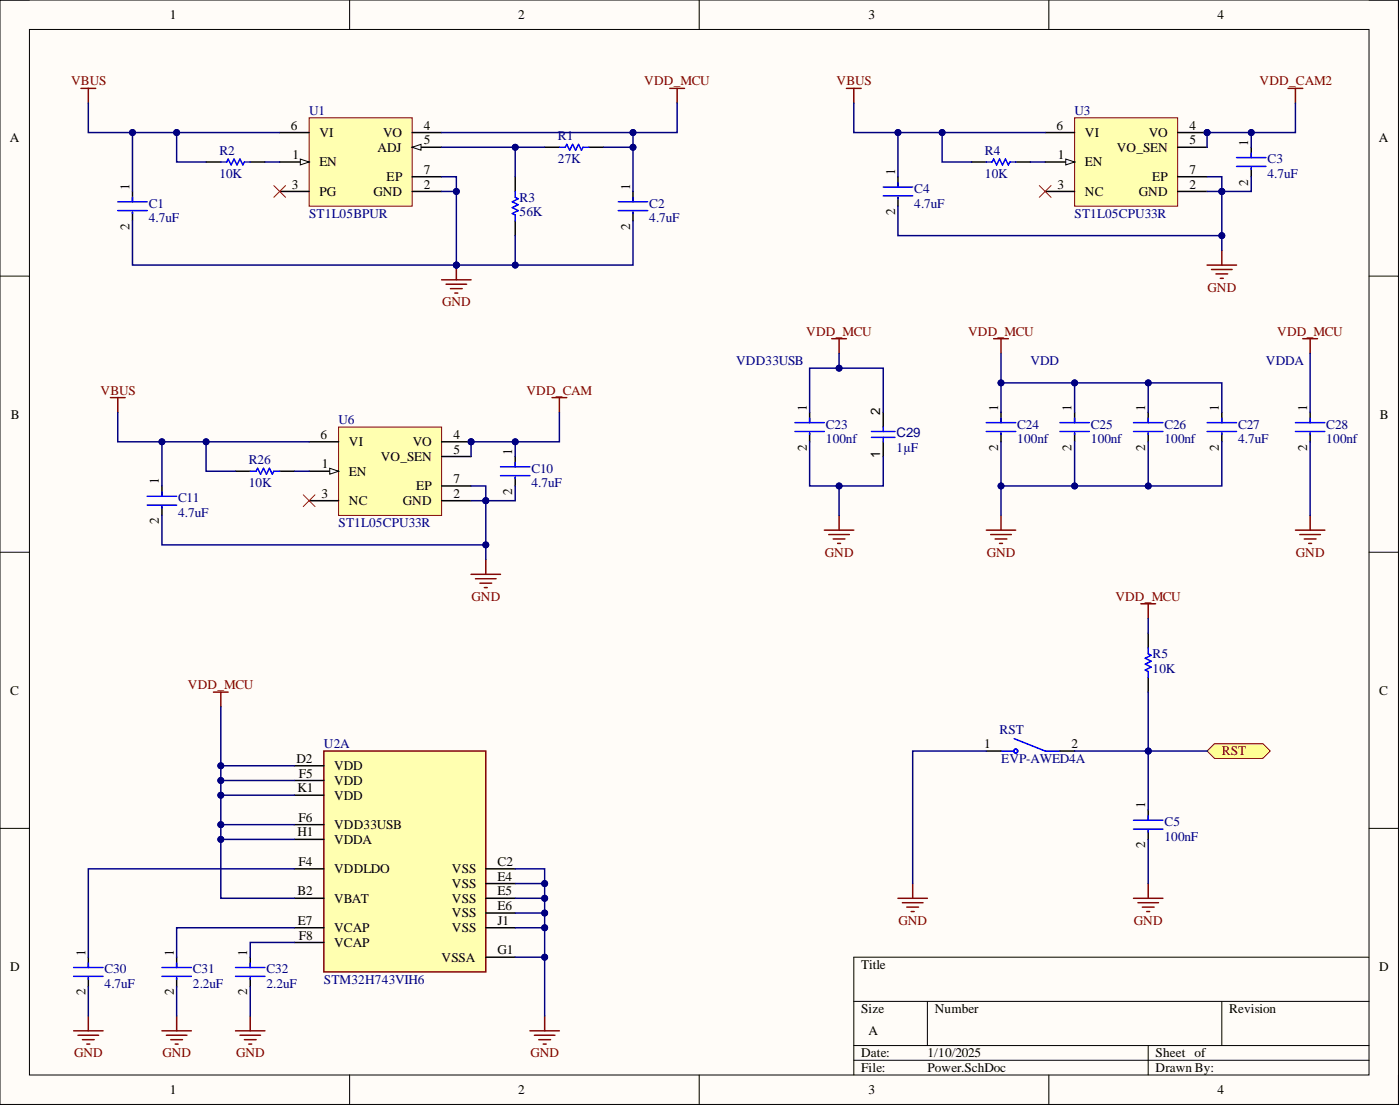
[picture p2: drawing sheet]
<svg xmlns="http://www.w3.org/2000/svg" width="241mm" height="190mm" viewBox="0 0 241 190" stroke-linecap="round" stroke-linejoin="round" font-family="sans-serif">
<defs><g id="words">
<g font-size="2.3">
<text x="29.3" y="3.3">1</text>
<text x="89.3" y="3.3">2</text>
<text x="149.7" y="3.3">3</text>
<text x="209.8" y="3.3">4</text>
<text x="50.2" y="22.3">6</text>
<text x="55.1" y="23.6">VI</text>
<text x="66.1" y="23.6">VO</text>
<text x="73.1" y="22.3">4</text>
<text x="182.1" y="22.3">6</text>
<text x="187" y="23.6">VI</text>
<text x="198" y="23.6">VO</text>
<text x="205" y="22.3">4</text>
<text x="1.7" y="24.5">A</text>
<text x="50.4" y="27.4">1</text>
<text x="55.1" y="28.7">EN</text>
<text x="65" y="26.1">ADJ</text>
<text x="73.1" y="24.9">5</text>
<text x="73.1" y="29.9">7</text>
<text x="182.3" y="27.4">1</text>
<text x="187" y="28.7">EN</text>
<text x="192.5" y="26.1">VO_SEN</text>
<text x="205" y="24.9">5</text>
<text x="205" y="29.9">7</text>
<text x="215.2" y="25.1" transform="rotate(-90 215.2 25.1)">1</text>
<text x="237.7" y="24.5">A</text>
<text x="22.3" y="32.7" transform="rotate(-90 22.3 32.7)">1</text>
<text x="50.3" y="32.5">3</text>
<text x="55.1" y="33.7">PG</text>
<text x="64.4" y="33.7">GND</text>
<text x="66.6" y="31.2">EP</text>
<text x="73.1" y="32.5">2</text>
<text x="108.6" y="32.7" transform="rotate(-90 108.6 32.7)">1</text>
<text x="154.3" y="30.2" transform="rotate(-90 154.3 30.2)">1</text>
<text x="182.3" y="32.5">3</text>
<text x="187" y="33.7">NC</text>
<text x="196.3" y="33.7">GND</text>
<text x="198.6" y="31.2">EP</text>
<text x="205" y="32.5">2</text>
<text x="215.2" y="32" transform="rotate(-90 215.2 32)">2</text>
<text x="22.3" y="39.6" transform="rotate(-90 22.3 39.6)">2</text>
<text x="108.6" y="39.6" transform="rotate(-90 108.6 39.6)">2</text>
<text x="154.3" y="37" transform="rotate(-90 154.3 37)">2</text>
<text x="139" y="70.8" transform="rotate(-90 139 70.8)">1</text>
<text x="151.7" y="71.5" transform="rotate(-90 151.7 71.5)">2</text>
<text x="172" y="70.8" transform="rotate(-90 172 70.8)">1</text>
<text x="184.7" y="70.8" transform="rotate(-90 184.7 70.8)">1</text>
<text x="197.4" y="70.8" transform="rotate(-90 197.4 70.8)">1</text>
<text x="210.1" y="70.8" transform="rotate(-90 210.1 70.8)">1</text>
<text x="225.3" y="70.8" transform="rotate(-90 225.3 70.8)">1</text>
<text x="1.9" y="72.1">B</text>
<text x="55.2" y="75.6">6</text>
<text x="60.1" y="76.9">VI</text>
<text x="71.1" y="76.9">VO</text>
<text x="78.1" y="75.6">4</text>
<text x="139" y="77.6" transform="rotate(-90 139 77.6)">2</text>
<text x="172" y="77.6" transform="rotate(-90 172 77.6)">2</text>
<text x="184.7" y="77.6" transform="rotate(-90 184.7 77.6)">2</text>
<text x="197.4" y="77.6" transform="rotate(-90 197.4 77.6)">2</text>
<text x="210.1" y="77.6" transform="rotate(-90 210.1 77.6)">2</text>
<text x="225.3" y="77.6" transform="rotate(-90 225.3 77.6)">2</text>
<text x="237.8" y="72.1">B</text>
<text x="27.4" y="83.5" transform="rotate(-90 27.4 83.5)">1</text>
<text x="55.5" y="80.7">1</text>
<text x="60.1" y="81.9">EN</text>
<text x="65.6" y="79.4">VO_SEN</text>
<text x="78.1" y="78.1">5</text>
<text x="78.1" y="83.2">7</text>
<text x="88.3" y="78.4" transform="rotate(-90 88.3 78.4)">1</text>
<text x="151.7" y="79" transform="rotate(-90 151.7 79)">1</text>
<text x="55.4" y="85.7">3</text>
<text x="60.1" y="87">NC</text>
<text x="69.4" y="87">GND</text>
<text x="71.7" y="84.5">EP</text>
<text x="78.1" y="85.7">2</text>
<text x="88.3" y="85.2" transform="rotate(-90 88.3 85.2)">2</text>
<text x="27.4" y="90.3" transform="rotate(-90 27.4 90.3)">2</text>
<text x="1.8" y="119.6">C</text>
<text x="237.7" y="119.6">C</text>
<text x="51.1" y="131.4">D2</text>
<text x="169.7" y="128.9">1</text>
<text x="184.7" y="128.9">2</text>
<text x="51.3" y="136.5">K1</text>
<text x="51.5" y="133.9">F5</text>
<text x="57.6" y="132.7">VDD</text>
<text x="57.6" y="135.2">VDD</text>
<text x="57.6" y="137.7">VDD</text>
<text x="51.4" y="141.5">F6</text>
<text x="57.6" y="142.8">VDD33USB</text>
<text x="197.4" y="139.3" transform="rotate(-90 197.4 139.3)">1</text>
<text x="51.3" y="144.1">H1</text>
<text x="51.4" y="149.1">F4</text>
<text x="57.6" y="145.3">VDDA</text>
<text x="85.8" y="149.1">C2</text>
<text x="197.4" y="146.1" transform="rotate(-90 197.4 146.1)">2</text>
<text x="51.3" y="154.2">B2</text>
<text x="57.6" y="150.4">VDDLDO</text>
<text x="57.6" y="155.5">VBAT</text>
<text x="77.9" y="150.4">VSS</text>
<text x="77.9" y="152.9">VSS</text>
<text x="77.9" y="155.5">VSS</text>
<text x="85.8" y="151.7">E4</text>
<text x="85.8" y="154.2">E5</text>
<text x="51.3" y="159.3">E7</text>
<text x="51.5" y="161.8">F8</text>
<text x="57.6" y="160.6">VCAP</text>
<text x="77.9" y="158">VSS</text>
<text x="77.9" y="160.6">VSS</text>
<text x="85.8" y="156.8">E6</text>
<text x="85.8" y="159.3">J1</text>
<text x="1.8" y="167.2">D</text>
<text x="14.7" y="164.6" transform="rotate(-90 14.7 164.6)">1</text>
<text x="29.9" y="164.6" transform="rotate(-90 29.9 164.6)">1</text>
<text x="42.6" y="164.6" transform="rotate(-90 42.6 164.6)">1</text>
<text x="57.6" y="163.1">VCAP</text>
<text x="76.1" y="165.6">VSSA</text>
<text x="85.8" y="164.4">G1</text>
<text x="148.4" y="166.9">Title</text>
<text x="237.7" y="167.2">D</text>
<text x="14.7" y="171.5" transform="rotate(-90 14.7 171.5)">2</text>
<text x="29.9" y="171.5" transform="rotate(-90 29.9 171.5)">2</text>
<text x="42.6" y="171.5" transform="rotate(-90 42.6 171.5)">2</text>
<text x="148.4" y="174.5">Size</text>
<text x="149.7" y="178.3">A</text>
<text x="161.1" y="174.5">Number</text>
<text x="211.9" y="174.5">Revision</text>
<text x="148.4" y="182.1">Date:</text>
<text x="148.4" y="184.7">File:</text>
<text x="159.8" y="182.1">1/10/2025</text>
<text x="159.8" y="184.7">Power.SchDoc</text>
<text x="199.2" y="182.1">Sheet of</text>
<text x="199.2" y="184.7">Drawn By:</text>
<text x="29.3" y="188.5">1</text>
<text x="89.3" y="188.5">2</text>
<text x="149.7" y="188.5">3</text>
<text x="209.8" y="188.5">4</text>
</g>
<g font-size="2.3" fill="#800000">
<text x="12.3" y="14.7">VBUS</text>
<text x="111" y="14.7">VDD_MCU</text>
<text x="144.2" y="14.7">VBUS</text>
<text x="217.1" y="14.7">VDD_CAM2</text>
<text x="76.2" y="52.8">GND</text>
<text x="208.1" y="50.2">GND</text>
<text x="139" y="57.8">VDD_MCU</text>
<text x="166.9" y="57.8">VDD_MCU</text>
<text x="220.1" y="57.8">VDD_MCU</text>
<text x="17.3" y="68">VBUS</text>
<text x="90.7" y="68">VDD_CAM</text>
<text x="142.2" y="95.9">GND</text>
<text x="170.1" y="95.9">GND</text>
<text x="223.4" y="95.9">GND</text>
<text x="81.3" y="103.5">GND</text>
<text x="192.2" y="103.5">VDD_MCU</text>
<text x="32.4" y="118.7">VDD_MCU</text>
<text x="210.6" y="130.1">RST</text>
<text x="154.9" y="159.3">GND</text>
<text x="195.4" y="159.3">GND</text>
<text x="12.8" y="182.1">GND</text>
<text x="28" y="182.1">GND</text>
<text x="40.7" y="182.1">GND</text>
<text x="91.4" y="182.1">GND</text>
</g>
<g font-size="2.3" fill="#000080">
<text x="53.3" y="19.8">U1</text>
<text x="185.2" y="19.8">U3</text>
<text x="37.8" y="26.6">R2</text>
<text x="96.2" y="24.1">R1</text>
<text x="96.2" y="28.2">27K</text>
<text x="169.7" y="26.6">R4</text>
<text x="218.5" y="28.2">C3</text>
<text x="25.6" y="35.8">C1</text>
<text x="37.8" y="30.7">10K</text>
<text x="89.6" y="34.8">R3</text>
<text x="111.9" y="35.8">C2</text>
<text x="157.6" y="33.2">C4</text>
<text x="157.6" y="35.8">4.7uF</text>
<text x="169.7" y="30.7">10K</text>
<text x="218.5" y="30.7">4.7uF</text>
<text x="25.6" y="38.3">4.7uF</text>
<text x="53.3" y="37.5">ST1L05BPUR</text>
<text x="89.6" y="37.3">56K</text>
<text x="111.9" y="38.3">4.7uF</text>
<text x="185.2" y="37.5">ST1L05CPU33R</text>
<text x="126.9" y="62.9">VDD33USB</text>
<text x="177.6" y="62.9">VDD</text>
<text x="218.2" y="62.9">VDDA</text>
<text x="58.4" y="73.1">U6</text>
<text x="142.3" y="73.8">C23</text>
<text x="142.3" y="76.3">100nf</text>
<text x="154.5" y="77.9">1µF</text>
<text x="154.5" y="75.3">C29</text>
<text x="175.3" y="73.8">C24</text>
<text x="175.3" y="76.3">100nf</text>
<text x="188" y="73.8">C25</text>
<text x="188" y="76.3">100nf</text>
<text x="200.7" y="73.8">C26</text>
<text x="200.7" y="76.3">100nf</text>
<text x="213.4" y="73.8">C27</text>
<text x="213.4" y="76.3">4.7uF</text>
<text x="228.6" y="73.8">C28</text>
<text x="228.6" y="76.3">100nf</text>
<text x="42.9" y="79.9">R26</text>
<text x="42.9" y="84">10K</text>
<text x="91.6" y="81.4">C10</text>
<text x="91.6" y="84">4.7uF</text>
<text x="30.7" y="86.5">C11</text>
<text x="30.7" y="89">4.7uF</text>
<text x="58.4" y="90.8">ST1L05CPU33R</text>
<text x="198.7" y="113.4">R5</text>
<text x="198.7" y="115.9">10K</text>
<text x="55.8" y="128.9">U2A</text>
<text x="172.3" y="126.5">RST</text>
<text x="172.5" y="131.4">EVP-AWED4A</text>
<text x="200.7" y="142.3">C5</text>
<text x="200.7" y="144.8">100nF</text>
<text x="18" y="167.7">C30</text>
<text x="33.2" y="167.7">C31</text>
<text x="45.9" y="167.7">C32</text>
<text x="18" y="170.2">4.7uF</text>
<text x="33.2" y="170.2">2.2uF</text>
<text x="45.9" y="170.2">2.2uF</text>
<text x="55.8" y="169.4">STM32H743VIH6</text>
</g>
</g></defs>
<path d="M0 0h241v190.2h-241z" fill-rule="evenodd" fill="#fffcf8"/>
<path d="M0 0h241v190.2h-241z" fill="none" stroke="#000" stroke-width=".17"/>
<path d="M5.1 5.1h230.9v180.1h-230.9z" fill-rule="evenodd" fill="#fffcf8"/>
<g fill="none" stroke="#000" stroke-width=".17">
<path d="M0 0h5.1M5.1 5.1h230.9v180.1h-230.9zM60.3 0v5.1M120.5 0v5.1M180.8 0v5.1M236 0h5v5.1M0 47.6h5.1M236 47.6h5M0 95.1h5.1M236 95.1h5M0 142.7h5.1M236 142.7h5"/>
<path d="M147.2 172.5h88.8M159.8 172.5v7.6M210.6 172.5v7.6M236 164.9h-88.8v20.3M60.3 185.2v5M120.5 185.2v5M147.2 180.1h88.8M147.2 182.6h88.8M180.8 185.2v5M197.9 180.1v5.1M241 185.2v5"/>
</g>
<path d="M53.3 20.3h17.7v15.2h-17.7z" fill-rule="evenodd" fill="#ffffb0"/>
<path d="M53.3 20.3h17.7v15.2h-17.7z" fill="none" stroke="#800000" stroke-width=".17"/>
<path d="M48.2 22.8h5.1M48.2 27.9h5.1" fill="none" stroke="#000" stroke-width=".25"/>
<path d="M51.8 27.4l1.5 .5-1.5 .5z" fill="#f8fcff"/>
<path d="M51.8 27.4l1.5 .5-1.5 .5z" fill="none" stroke="#000" stroke-width=".17"/>
<path d="M71 25.4h5.1" fill="none" stroke="#000" stroke-width=".25"/>
<path d="M71 25.4l1.6-.5v1z" fill="#f8fcff"/>
<path d="M71 25.4l1.6-.5v1z" fill="none" stroke="#000" stroke-width=".17"/>
<path d="M48.2 33h5.1M71 22.8h5.1M71 33h5.1M71 30.4h5.1" fill="none" stroke="#000" stroke-width=".25"/>
<path d="M14 15.2h2.5M15.2 15.2v2.6M76.1 48.2h5.1M76.9 49h3.5M77.6 49.7h2.1M78.4 50.5h.5M78.7 45.7v2.5" fill="none" stroke="#800000" stroke-width=".25"/>
<circle cx="78.7" cy="45.7" r=".51" fill="#000080"/>
<circle cx="78.7" cy="45.7" r=".51" fill="none" stroke="#000080" stroke-width=".17"/>
<path d="M115.4 15.2h2.6M116.7 15.2v2.6" fill="none" stroke="#800000" stroke-width=".25"/>
<circle cx="208.1" cy="22.8" r=".51" fill="#000080"/>
<circle cx="208.1" cy="22.8" r=".51" fill="none" stroke="#000080" stroke-width=".17"/>
<path d="M185.2 20.3h17.8v15.2h-17.8z" fill-rule="evenodd" fill="#ffffb0"/>
<path d="M185.2 20.3h17.8v15.2h-17.8z" fill="none" stroke="#800000" stroke-width=".17"/>
<path d="M180.1 22.8h5.1M180.1 27.9h5.1" fill="none" stroke="#000" stroke-width=".25"/>
<path d="M183.7 27.4l1.5 .5-1.5 .5z" fill="#f8fcff"/>
<path d="M183.7 27.4l1.5 .5-1.5 .5z" fill="none" stroke="#000" stroke-width=".17"/>
<path d="M203 25.4h5.1M203 22.8h5.1" fill="none" stroke="#000" stroke-width=".25"/>
<circle cx="208.1" cy="22.8" r=".51" fill="#000080"/>
<circle cx="208.1" cy="22.8" r=".51" fill="none" stroke="#000080" stroke-width=".17"/>
<path d="M180.1 33h5.1M203 33h5.1M203 30.4h5.1" fill="none" stroke="#000" stroke-width=".25"/>
<g fill="none" stroke="#800000" stroke-width=".25">
<path d="M145.9 15.2h2.5M147.2 15.2v2.6M222 15.2h2.5M223.3 15.2v2.6M208.1 45.7h5M208.8 46.4h3.6M209.6 47.2h2M210.3 47.9h.5M210.6 43.1v2.6M196.6 104h2.6M197.9 104v2.5M154.8 154.7h5"/>
<path d="M155.5 155.5h3.6M156.3 156.2h2M157.1 157h.5M157.3 152.2v2.5M195.4 154.7h5M196.1 155.5h3.6M196.9 156.2h2M197.6 157h.6M197.9 152.2v2.5"/>
</g>
<path d="M179.1 32l2.1 2M181.2 32l-2.1 2" fill="none" stroke="#f00" stroke-width=".17"/>
<path d="M208.1 129.4l1.2-1.3h8.4l1.2 1.3-1.2 1.2h-8.4z" fill-rule="evenodd" fill="#ffff80"/>
<path d="M208.1 129.4l1.2-1.3h8.4l1.2 1.3-1.2 1.2h-8.4z" fill="none" stroke="#800000" stroke-width=".17"/>
<path d="M35.5 27.9h2.6M43.1 27.9h2.6M88.8 30.4v2.6M88.8 38v2.6M93.9 25.4h2.5M101.5 25.4h2.5M167.5 27.9h2.5M175.1 27.9h2.5M197.9 109.1v2.5M197.9 116.7v2.5" fill="none" stroke="#000" stroke-width=".25"/>
<path d="M38.1 27.9h1l.2-.5 .5 1 .5-1 .5 1 .6-1 .5 1 .2-.5h1M88.8 33v1l.5 .2-1 .6 1 .5-1 .5 1 .5-1 .5 .5 .2v1M96.4 25.4h1l.3-.5 .5 1 .5-1 .5 1 .5-1 .5 1 .3-.5h1M170 27.9h1l.3-.5 .5 1 .5-1 .5 1 .5-1 .5 1 .3-.5h1M197.9 111.6v1l.5 .3-1 .5 1 .5-1 .5 1 .5-1 .5 .5 .3v1" fill="none" stroke="#00f" stroke-width=".25"/>
<path d="M47.2 32l2 2M49.2 32l-2 2" fill="none" stroke="#f00" stroke-width=".17"/>
<path d="M55.8 129.4h27.9v38h-27.9z" fill-rule="evenodd" fill="#ffffb0"/>
<g fill="none" stroke="#800000" stroke-width=".25">
<path d="M143.4 58.3h2.5M144.6 58.3v2.6M171.3 58.3h2.5M172.5 58.3v2.6M224.5 58.3h2.6M225.8 58.3v2.6M142.1 91.3h5.1M142.8 92.1h3.6M143.6 92.8h2M144.4 93.6h.5M144.6 88.8v2.5M170 91.3h5.1"/>
<path d="M170.8 92.1h3.5M171.5 92.8h2M172.3 93.6h.5M172.5 88.8v2.5M223.3 91.3h5M224 92.1h3.6M224.8 92.8h2M225.6 93.6h.5M225.8 88.8v2.5M36.8 119.2h2.5M38.1 119.2v2.6M55.8 129.4h27.9v38h-27.9z"/>
<path d="M12.7 177.6h5.1M13.4 178.3h3.6M14.2 179.1h2M15 179.8h.5M15.2 175v2.6M27.9 177.6h5.1M28.7 178.3h3.5M29.4 179.1h2.1M30.2 179.8h.5M30.4 175v2.6M40.6 177.6h5.1M41.4 178.3h3.5"/>
<path d="M42.1 179.1h2M42.9 179.8h.5M43.1 175v2.6M91.3 177.6h5.1M92.1 178.3h3.6M92.9 179.1h2M93.6 179.8h.5M93.9 175v2.6"/>
</g>
<g fill="none" stroke="#000" stroke-width=".25">
<path d="M22.8 33v1.8M22.8 36.5v1.5M109.1 33v1.8M109.1 36.5v1.5M154.8 30.4v1.8M154.8 34v1.5M215.7 25.4v1.7M215.7 28.9v1.5M139.5 71v1.8M139.5 74.6v1.5M152.2 71v2.6M152.2 76.1v2.5"/>
<path d="M172.5 71v1.8M172.5 74.6v1.5M185.2 71v1.8M185.2 74.6v1.5M197.9 71v1.8M197.9 74.6v1.5M210.6 71v1.8M210.6 74.6v1.5M225.8 71v1.8M225.8 74.6v1.5M50.7 131.9h5.1M50.7 134.4h5.1"/>
<path d="M50.7 137h5.1M170 129.4h2.5M182.7 129.4h2.5M197.9 139.5v1.8M50.7 142h5.1M50.7 144.6h5.1M50.7 149.7h5.1M50.7 159.8h5.1M50.7 154.7h5.1M83.7 149.7h5.1M83.7 159.8h5.1M83.7 154.7h5.1"/>
<path d="M83.7 152.2h5.1M83.7 157.3h5.1M197.9 143.1v1.5M15.2 164.9v1.7M15.2 168.4v1.5M30.4 164.9v1.7M30.4 168.4v1.5M43.1 164.9v1.7M43.1 168.4v1.5M50.7 162.3h5.1M83.7 164.9h5.1"/>
</g>
<g fill="none" stroke="#00f" stroke-width=".25">
<path d="M20.3 34.8h5.1M20.3 36.3h5.1M22.8 34v.8M22.8 36.5v.3M106.6 34.8h5M106.6 36.3h5M109.1 34v.8M109.1 36.5v.3M152.2 32.2h5.1M152.2 33.7h5.1M154.8 31.5v.7M154.8 34v.2"/>
<path d="M213.1 27.1h5.1M213.1 28.7h5.1M215.7 26.4v.7M215.7 28.9v.3M137 72.8h5.1M137 74.3h5.1M139.5 72v.8M139.5 74.6v.2M150.2 74.3h4.1M150.2 75.3h4.1M152.2 73.6v.7M152.2 75.3v.8"/>
<path d="M170 72.8h5.1M170 74.3h5.1M172.5 72v.8M172.5 74.6v.2M182.7 72.8h5.1M182.7 74.3h5.1M185.2 72v.8M185.2 74.6v.2M195.4 72.8h5M195.4 74.3h5M197.9 72v.8M197.9 74.6v.2"/>
<path d="M208.1 72.8h5M208.1 74.3h5M210.6 72v.8M210.6 74.6v.2M223.3 72.8h5M223.3 74.3h5M225.8 72v.8M225.8 74.6v.2M172.5 129.4h2.2M174.8 127.2l5.3 2.2h2.6M195.4 141.3h5M195.4 142.8h5"/>
<path d="M197.9 140.5v.8M197.9 143.1v.2M12.7 166.6h5.1M12.7 168.2h5.1M15.2 165.9v.7M15.2 168.4v.3M27.9 166.6h5.1M27.9 168.2h5.1M30.4 165.9v.7M30.4 168.4v.3M40.6 166.6h5.1M40.6 168.2h5.1"/>
<path d="M43.1 165.9v.7M43.1 168.4v.3"/>
<circle cx="175.1" cy="129.4" r=".33"/>
</g>
<path d="M15.2 17.8v5h7.6" fill="none" stroke="#000080" stroke-width=".25"/>
<circle cx="22.8" cy="22.8" r=".51" fill="#000080"/>
<circle cx="22.8" cy="22.8" r=".51" fill="none" stroke="#000080" stroke-width=".17"/>
<path d="M48.2 22.8h-25.4v10.2" fill="none" stroke="#000080" stroke-width=".25"/>
<circle cx="22.8" cy="22.8" r=".51" fill="#000080"/>
<circle cx="22.8" cy="22.8" r=".51" fill="none" stroke="#000080" stroke-width=".17"/>
<circle cx="30.4" cy="22.8" r=".51" fill="#000080"/>
<circle cx="30.4" cy="22.8" r=".51" fill="none" stroke="#000080" stroke-width=".17"/>
<path d="M30.4 22.8v5.1h5.1" fill="none" stroke="#000080" stroke-width=".25"/>
<circle cx="30.4" cy="22.8" r=".51" fill="#000080"/>
<circle cx="30.4" cy="22.8" r=".51" fill="none" stroke="#000080" stroke-width=".17"/>
<path d="M76.1 30.4h2.6v15.3" fill="none" stroke="#000080" stroke-width=".25"/>
<circle cx="78.7" cy="33" r=".51" fill="#000080"/>
<circle cx="78.7" cy="33" r=".51" fill="none" stroke="#000080" stroke-width=".17"/>
<circle cx="78.7" cy="45.7" r=".51" fill="#000080"/>
<circle cx="78.7" cy="45.7" r=".51" fill="none" stroke="#000080" stroke-width=".17"/>
<path d="M76.1 33h2.6" fill="none" stroke="#000080" stroke-width=".25"/>
<circle cx="78.7" cy="33" r=".51" fill="#000080"/>
<circle cx="78.7" cy="33" r=".51" fill="none" stroke="#000080" stroke-width=".17"/>
<path d="M76.1 25.4h17.8" fill="none" stroke="#000080" stroke-width=".25"/>
<circle cx="88.8" cy="25.4" r=".51" fill="#000080"/>
<circle cx="88.8" cy="25.4" r=".51" fill="none" stroke="#000080" stroke-width=".17"/>
<path d="M88.8 25.4v5" fill="none" stroke="#000080" stroke-width=".25"/>
<circle cx="88.8" cy="25.4" r=".51" fill="#000080"/>
<circle cx="88.8" cy="25.4" r=".51" fill="none" stroke="#000080" stroke-width=".17"/>
<path d="M104 25.4h5.1v7.6" fill="none" stroke="#000080" stroke-width=".25"/>
<circle cx="109.1" cy="25.4" r=".51" fill="#000080"/>
<circle cx="109.1" cy="25.4" r=".51" fill="none" stroke="#000080" stroke-width=".17"/>
<path d="M76.1 22.8h33v2.6" fill="none" stroke="#000080" stroke-width=".25"/>
<circle cx="109.1" cy="22.8" r=".51" fill="#000080"/>
<circle cx="109.1" cy="22.8" r=".51" fill="none" stroke="#000080" stroke-width=".17"/>
<circle cx="109.1" cy="25.4" r=".51" fill="#000080"/>
<circle cx="109.1" cy="25.4" r=".51" fill="none" stroke="#000080" stroke-width=".17"/>
<path d="M116.7 17.8v5h-7.6" fill="none" stroke="#000080" stroke-width=".25"/>
<circle cx="109.1" cy="22.8" r=".51" fill="#000080"/>
<circle cx="109.1" cy="22.8" r=".51" fill="none" stroke="#000080" stroke-width=".17"/>
<path d="M180.1 22.8h-17.7v5.1h5.1" fill="none" stroke="#000080" stroke-width=".25"/>
<circle cx="162.4" cy="22.8" r=".51" fill="#000080"/>
<circle cx="162.4" cy="22.8" r=".51" fill="none" stroke="#000080" stroke-width=".17"/>
<path d="M162.4 22.8h-7.6v7.6" fill="none" stroke="#000080" stroke-width=".25"/>
<circle cx="162.4" cy="22.8" r=".51" fill="#000080"/>
<circle cx="162.4" cy="22.8" r=".51" fill="none" stroke="#000080" stroke-width=".17"/>
<circle cx="154.8" cy="22.8" r=".51" fill="#000080"/>
<circle cx="154.8" cy="22.8" r=".51" fill="none" stroke="#000080" stroke-width=".17"/>
<path d="M147.2 17.8v5h7.6" fill="none" stroke="#000080" stroke-width=".25"/>
<circle cx="154.8" cy="22.8" r=".51" fill="#000080"/>
<circle cx="154.8" cy="22.8" r=".51" fill="none" stroke="#000080" stroke-width=".17"/>
<path d="M223.3 17.8v5h-7.6" fill="none" stroke="#000080" stroke-width=".25"/>
<circle cx="215.7" cy="22.8" r=".51" fill="#000080"/>
<circle cx="215.7" cy="22.8" r=".51" fill="none" stroke="#000080" stroke-width=".17"/>
<path d="M208.1 25.4v-2.6h7.6v2.6" fill="none" stroke="#000080" stroke-width=".25"/>
<circle cx="208.1" cy="22.8" r=".51" fill="#000080"/>
<circle cx="208.1" cy="22.8" r=".51" fill="none" stroke="#000080" stroke-width=".17"/>
<circle cx="215.7" cy="22.8" r=".51" fill="#000080"/>
<circle cx="215.7" cy="22.8" r=".51" fill="none" stroke="#000080" stroke-width=".17"/>
<path d="M197.9 106.5v2.6M197.9 129.4h10.2" fill="none" stroke="#000080" stroke-width=".25"/>
<circle cx="197.9" cy="129.4" r=".51" fill="#000080"/>
<circle cx="197.9" cy="129.4" r=".51" fill="none" stroke="#000080" stroke-width=".17"/>
<path d="M154.8 35.5v5.1h55.8M197.9 144.6v7.6" fill="none" stroke="#000080" stroke-width=".25"/>
<circle cx="210.6" cy="40.6" r=".51" fill="#000080"/>
<circle cx="210.6" cy="40.6" r=".51" fill="none" stroke="#000080" stroke-width=".17"/>
<path d="M109.1 38v7.7h-20.3" fill="none" stroke="#000080" stroke-width=".25"/>
<circle cx="88.8" cy="45.7" r=".51" fill="#000080"/>
<circle cx="88.8" cy="45.7" r=".51" fill="none" stroke="#000080" stroke-width=".17"/>
<path d="M22.8 38v7.7h55.9" fill="none" stroke="#000080" stroke-width=".25"/>
<circle cx="78.7" cy="45.7" r=".51" fill="#000080"/>
<circle cx="78.7" cy="45.7" r=".51" fill="none" stroke="#000080" stroke-width=".17"/>
<path d="M197.9 119.2v10.2" fill="none" stroke="#000080" stroke-width=".25"/>
<circle cx="197.9" cy="129.4" r=".51" fill="#000080"/>
<circle cx="197.9" cy="129.4" r=".51" fill="none" stroke="#000080" stroke-width=".17"/>
<path d="M45.7 27.9h2.5M88.8 40.6v5.1h-10.1" fill="none" stroke="#000080" stroke-width=".25"/>
<circle cx="78.7" cy="45.7" r=".51" fill="#000080"/>
<circle cx="78.7" cy="45.7" r=".51" fill="none" stroke="#000080" stroke-width=".17"/>
<circle cx="88.8" cy="45.7" r=".51" fill="#000080"/>
<circle cx="88.8" cy="45.7" r=".51" fill="none" stroke="#000080" stroke-width=".17"/>
<path d="M215.7 30.4v2.6h-7.6" fill="none" stroke="#000080" stroke-width=".25"/>
<circle cx="210.6" cy="33" r=".51" fill="#000080"/>
<circle cx="210.6" cy="33" r=".51" fill="none" stroke="#000080" stroke-width=".17"/>
<path d="M210.6 33v10.1" fill="none" stroke="#000080" stroke-width=".25"/>
<circle cx="210.6" cy="33" r=".51" fill="#000080"/>
<circle cx="210.6" cy="33" r=".51" fill="none" stroke="#000080" stroke-width=".17"/>
<circle cx="210.6" cy="40.6" r=".51" fill="#000080"/>
<circle cx="210.6" cy="40.6" r=".51" fill="none" stroke="#000080" stroke-width=".17"/>
<path d="M208.1 30.4h2.5v2.6" fill="none" stroke="#000080" stroke-width=".25"/>
<circle cx="210.6" cy="33" r=".51" fill="#000080"/>
<circle cx="210.6" cy="33" r=".51" fill="none" stroke="#000080" stroke-width=".17"/>
<path d="M38.1 121.8v10.1h12.6" fill="none" stroke="#000080" stroke-width=".25"/>
<circle cx="38.1" cy="131.9" r=".51" fill="#000080"/>
<circle cx="38.1" cy="131.9" r=".51" fill="none" stroke="#000080" stroke-width=".17"/>
<path d="M38.1 131.9v2.5h12.6" fill="none" stroke="#000080" stroke-width=".25"/>
<circle cx="38.1" cy="134.4" r=".51" fill="#000080"/>
<circle cx="38.1" cy="134.4" r=".51" fill="none" stroke="#000080" stroke-width=".17"/>
<circle cx="38.1" cy="131.9" r=".51" fill="#000080"/>
<circle cx="38.1" cy="131.9" r=".51" fill="none" stroke="#000080" stroke-width=".17"/>
<path d="M38.1 134.4v2.6h12.6" fill="none" stroke="#000080" stroke-width=".25"/>
<circle cx="38.1" cy="137" r=".51" fill="#000080"/>
<circle cx="38.1" cy="137" r=".51" fill="none" stroke="#000080" stroke-width=".17"/>
<circle cx="38.1" cy="134.4" r=".51" fill="#000080"/>
<circle cx="38.1" cy="134.4" r=".51" fill="none" stroke="#000080" stroke-width=".17"/>
<path d="M88.8 149.7h5.1v25.3" fill="none" stroke="#000080" stroke-width=".25"/>
<circle cx="93.9" cy="152.2" r=".51" fill="#000080"/>
<circle cx="93.9" cy="152.2" r=".51" fill="none" stroke="#000080" stroke-width=".17"/>
<circle cx="93.9" cy="154.7" r=".51" fill="#000080"/>
<circle cx="93.9" cy="154.7" r=".51" fill="none" stroke="#000080" stroke-width=".17"/>
<circle cx="93.9" cy="157.3" r=".51" fill="#000080"/>
<circle cx="93.9" cy="157.3" r=".51" fill="none" stroke="#000080" stroke-width=".17"/>
<circle cx="93.9" cy="159.8" r=".51" fill="#000080"/>
<circle cx="93.9" cy="159.8" r=".51" fill="none" stroke="#000080" stroke-width=".17"/>
<circle cx="93.9" cy="164.9" r=".51" fill="#000080"/>
<circle cx="93.9" cy="164.9" r=".51" fill="none" stroke="#000080" stroke-width=".17"/>
<path d="M88.8 152.2h5.1" fill="none" stroke="#000080" stroke-width=".25"/>
<circle cx="93.9" cy="152.2" r=".51" fill="#000080"/>
<circle cx="93.9" cy="152.2" r=".51" fill="none" stroke="#000080" stroke-width=".17"/>
<path d="M88.8 154.7h5.1" fill="none" stroke="#000080" stroke-width=".25"/>
<circle cx="93.9" cy="154.7" r=".51" fill="#000080"/>
<circle cx="93.9" cy="154.7" r=".51" fill="none" stroke="#000080" stroke-width=".17"/>
<path d="M88.8 157.3h5.1" fill="none" stroke="#000080" stroke-width=".25"/>
<circle cx="93.9" cy="157.3" r=".51" fill="#000080"/>
<circle cx="93.9" cy="157.3" r=".51" fill="none" stroke="#000080" stroke-width=".17"/>
<path d="M88.8 159.8h5.1" fill="none" stroke="#000080" stroke-width=".25"/>
<circle cx="93.9" cy="159.8" r=".51" fill="#000080"/>
<circle cx="93.9" cy="159.8" r=".51" fill="none" stroke="#000080" stroke-width=".17"/>
<path d="M88.8 164.9h5.1" fill="none" stroke="#000080" stroke-width=".25"/>
<circle cx="93.9" cy="164.9" r=".51" fill="#000080"/>
<circle cx="93.9" cy="164.9" r=".51" fill="none" stroke="#000080" stroke-width=".17"/>
<path d="M38.1 137v17.7h12.6M50.7 159.8h-20.3v5.1M50.7 149.7h-35.5v15.2M15.2 169.9v5.1M30.4 169.9v5.1M43.1 169.9v5.1M50.7 162.3h-7.6v2.6" fill="none" stroke="#000080" stroke-width=".25"/>
<circle cx="38.1" cy="144.6" r=".51" fill="#000080"/>
<circle cx="38.1" cy="144.6" r=".51" fill="none" stroke="#000080" stroke-width=".17"/>
<circle cx="38.1" cy="142" r=".51" fill="#000080"/>
<circle cx="38.1" cy="142" r=".51" fill="none" stroke="#000080" stroke-width=".17"/>
<circle cx="38.1" cy="137" r=".51" fill="#000080"/>
<circle cx="38.1" cy="137" r=".51" fill="none" stroke="#000080" stroke-width=".17"/>
<path d="M38.1 144.6h12.6" fill="none" stroke="#000080" stroke-width=".25"/>
<circle cx="38.1" cy="144.6" r=".51" fill="#000080"/>
<circle cx="38.1" cy="144.6" r=".51" fill="none" stroke="#000080" stroke-width=".17"/>
<path d="M38.1 142h12.6" fill="none" stroke="#000080" stroke-width=".25"/>
<circle cx="38.1" cy="142" r=".51" fill="#000080"/>
<circle cx="38.1" cy="142" r=".51" fill="none" stroke="#000080" stroke-width=".17"/>
<path d="M139.5 76.1v7.6h5.1v5.1" fill="none" stroke="#000080" stroke-width=".25"/>
<circle cx="144.6" cy="83.7" r=".51" fill="#000080"/>
<circle cx="144.6" cy="83.7" r=".51" fill="none" stroke="#000080" stroke-width=".17"/>
<path d="M152.2 78.6v5.1h-7.6" fill="none" stroke="#000080" stroke-width=".25"/>
<circle cx="144.6" cy="83.7" r=".51" fill="#000080"/>
<circle cx="144.6" cy="83.7" r=".51" fill="none" stroke="#000080" stroke-width=".17"/>
<path d="M139.5 71v-7.6h12.7v7.6" fill="none" stroke="#000080" stroke-width=".25"/>
<circle cx="144.6" cy="63.4" r=".51" fill="#000080"/>
<circle cx="144.6" cy="63.4" r=".51" fill="none" stroke="#000080" stroke-width=".17"/>
<path d="M144.6 60.9v2.5" fill="none" stroke="#000080" stroke-width=".25"/>
<circle cx="144.6" cy="63.4" r=".51" fill="#000080"/>
<circle cx="144.6" cy="63.4" r=".51" fill="none" stroke="#000080" stroke-width=".17"/>
<path d="M172.5 60.9v10.1" fill="none" stroke="#000080" stroke-width=".25"/>
<circle cx="172.5" cy="65.9" r=".51" fill="#000080"/>
<circle cx="172.5" cy="66" r=".51" fill="none" stroke="#000080" stroke-width=".17"/>
<path d="M172.5 65.9h38.1v5.1" fill="none" stroke="#000080" stroke-width=".25"/>
<circle cx="172.5" cy="65.9" r=".51" fill="#000080"/>
<circle cx="172.5" cy="66" r=".51" fill="none" stroke="#000080" stroke-width=".17"/>
<circle cx="185.2" cy="66" r=".51" fill="#000080"/>
<circle cx="185.2" cy="66" r=".51" fill="none" stroke="#000080" stroke-width=".17"/>
<circle cx="197.9" cy="66" r=".51" fill="#000080"/>
<circle cx="197.9" cy="66" r=".51" fill="none" stroke="#000080" stroke-width=".17"/>
<path d="M172.5 76.1v7.6h38.1v-7.6" fill="none" stroke="#000080" stroke-width=".25"/>
<circle cx="172.5" cy="83.7" r=".51" fill="#000080"/>
<circle cx="172.5" cy="83.7" r=".51" fill="none" stroke="#000080" stroke-width=".17"/>
<circle cx="185.2" cy="83.7" r=".51" fill="#000080"/>
<circle cx="185.2" cy="83.7" r=".51" fill="none" stroke="#000080" stroke-width=".17"/>
<circle cx="197.9" cy="83.7" r=".51" fill="#000080"/>
<circle cx="197.9" cy="83.7" r=".51" fill="none" stroke="#000080" stroke-width=".17"/>
<path d="M197.9 76.1v7.6" fill="none" stroke="#000080" stroke-width=".25"/>
<circle cx="197.9" cy="83.7" r=".51" fill="#000080"/>
<circle cx="197.9" cy="83.7" r=".51" fill="none" stroke="#000080" stroke-width=".17"/>
<path d="M185.2 76.1v7.6" fill="none" stroke="#000080" stroke-width=".25"/>
<circle cx="185.2" cy="83.7" r=".51" fill="#000080"/>
<circle cx="185.2" cy="83.7" r=".51" fill="none" stroke="#000080" stroke-width=".17"/>
<path d="M185.2 65.9v5.1" fill="none" stroke="#000080" stroke-width=".25"/>
<circle cx="185.2" cy="66" r=".51" fill="#000080"/>
<circle cx="185.2" cy="66" r=".51" fill="none" stroke="#000080" stroke-width=".17"/>
<path d="M197.9 65.9v5.1" fill="none" stroke="#000080" stroke-width=".25"/>
<circle cx="197.9" cy="66" r=".51" fill="#000080"/>
<circle cx="197.9" cy="66" r=".51" fill="none" stroke="#000080" stroke-width=".17"/>
<path d="M172.5 83.7v5.1" fill="none" stroke="#000080" stroke-width=".25"/>
<circle cx="172.5" cy="83.7" r=".51" fill="#000080"/>
<circle cx="172.5" cy="83.7" r=".51" fill="none" stroke="#000080" stroke-width=".17"/>
<path d="M177.6 27.9h2.5M225.8 60.9v10.1M225.8 76.1v12.7M170 129.4h-12.7v22.8M185.2 129.4h12.7v10.1" fill="none" stroke="#000080" stroke-width=".25"/>
<circle cx="197.9" cy="129.4" r=".51" fill="#000080"/>
<circle cx="197.9" cy="129.4" r=".51" fill="none" stroke="#000080" stroke-width=".17"/>
<circle cx="81.2" cy="76.1" r=".51" fill="#000080"/>
<circle cx="81.2" cy="76.1" r=".51" fill="none" stroke="#000080" stroke-width=".17"/>
<path d="M58.4 73.6h17.7v15.2h-17.7z" fill-rule="evenodd" fill="#ffffb0"/>
<path d="M58.4 73.6h17.7v15.2h-17.7z" fill="none" stroke="#800000" stroke-width=".17"/>
<path d="M53.3 76.1h5.1M53.3 81.2h5.1" fill="none" stroke="#000" stroke-width=".25"/>
<path d="M56.8 80.7l1.6 .5-1.6 .5z" fill="#f8fcff"/>
<path d="M56.8 80.7l1.6 .5-1.6 .5z" fill="none" stroke="#000" stroke-width=".17"/>
<path d="M76.1 78.6h5.1M76.1 76.1h5.1" fill="none" stroke="#000" stroke-width=".25"/>
<circle cx="81.2" cy="76.1" r=".51" fill="#000080"/>
<circle cx="81.2" cy="76.1" r=".51" fill="none" stroke="#000080" stroke-width=".17"/>
<path d="M88.8 78.6v1.8M27.9 83.7v1.8M27.9 87.3v1.5M40.6 81.2h2.5M48.2 81.2h2.5M53.3 86.2h5.1M76.1 86.2h5.1M76.1 83.7h5.1M88.8 82.2v1.5" fill="none" stroke="#000" stroke-width=".25"/>
<path d="M19 68.5h2.6M20.3 68.5v2.5M95.1 68.5h2.6M96.4 68.5v2.5M81.2 98.9h5.1M82 99.7h3.5M83.7 96.4v2.5M82.7 100.4h2M83.5 101.2h.5" fill="none" stroke="#800000" stroke-width=".25"/>
<path d="M52.3 85.2l2 2.1M54.3 85.2l-2 2.1" fill="none" stroke="#f00" stroke-width=".17"/>
<path d="M88.8 79.6v.8M25.4 85.5h5M25.4 87h5M27.9 84.7v.8M27.9 87.3v.2M43.1 81.2h1l.3-.5 .5 1 .5-1 .5 1 .5-1 .5 1 .3-.5h1M86.3 80.4h5M86.3 81.9h5M88.8 82.2v.2" fill="none" stroke="#00f" stroke-width=".25"/>
<path d="M53.3 76.1h-17.8v5.1h5.1" fill="none" stroke="#000080" stroke-width=".25"/>
<circle cx="35.5" cy="76.1" r=".51" fill="#000080"/>
<circle cx="35.5" cy="76.1" r=".51" fill="none" stroke="#000080" stroke-width=".17"/>
<path d="M35.5 76.1h-7.6v7.6" fill="none" stroke="#000080" stroke-width=".25"/>
<circle cx="35.5" cy="76.1" r=".51" fill="#000080"/>
<circle cx="35.5" cy="76.1" r=".51" fill="none" stroke="#000080" stroke-width=".17"/>
<circle cx="27.9" cy="76.1" r=".51" fill="#000080"/>
<circle cx="27.9" cy="76.1" r=".51" fill="none" stroke="#000080" stroke-width=".17"/>
<path d="M20.3 71v5.1h7.6" fill="none" stroke="#000080" stroke-width=".25"/>
<circle cx="27.9" cy="76.1" r=".51" fill="#000080"/>
<circle cx="27.9" cy="76.1" r=".51" fill="none" stroke="#000080" stroke-width=".17"/>
<path d="M96.4 71v5.1h-7.6" fill="none" stroke="#000080" stroke-width=".25"/>
<circle cx="88.8" cy="76.1" r=".51" fill="#000080"/>
<circle cx="88.8" cy="76.1" r=".51" fill="none" stroke="#000080" stroke-width=".17"/>
<path d="M81.2 78.6v-2.5h7.6v2.5" fill="none" stroke="#000080" stroke-width=".25"/>
<circle cx="81.2" cy="76.1" r=".51" fill="#000080"/>
<circle cx="81.2" cy="76.1" r=".51" fill="none" stroke="#000080" stroke-width=".17"/>
<circle cx="88.8" cy="76.1" r=".51" fill="#000080"/>
<circle cx="88.8" cy="76.1" r=".51" fill="none" stroke="#000080" stroke-width=".17"/>
<path d="M27.9 88.8v5.1h55.8" fill="none" stroke="#000080" stroke-width=".25"/>
<circle cx="83.7" cy="93.9" r=".51" fill="#000080"/>
<circle cx="83.7" cy="93.9" r=".51" fill="none" stroke="#000080" stroke-width=".17"/>
<path d="M88.8 83.7v2.5h-7.6" fill="none" stroke="#000080" stroke-width=".25"/>
<circle cx="83.7" cy="86.2" r=".51" fill="#000080"/>
<circle cx="83.7" cy="86.2" r=".51" fill="none" stroke="#000080" stroke-width=".17"/>
<path d="M83.7 86.2v10.2" fill="none" stroke="#000080" stroke-width=".25"/>
<circle cx="83.7" cy="86.2" r=".51" fill="#000080"/>
<circle cx="83.7" cy="86.2" r=".51" fill="none" stroke="#000080" stroke-width=".17"/>
<circle cx="83.7" cy="93.9" r=".51" fill="#000080"/>
<circle cx="83.7" cy="93.9" r=".51" fill="none" stroke="#000080" stroke-width=".17"/>
<path d="M81.2 83.7h2.5v2.5" fill="none" stroke="#000080" stroke-width=".25"/>
<circle cx="83.7" cy="86.2" r=".51" fill="#000080"/>
<circle cx="83.7" cy="86.2" r=".51" fill="none" stroke="#000080" stroke-width=".17"/>
<path d="M50.7 81.2h2.6" fill="none" stroke="#000080" stroke-width=".25"/>
<use href="#words"/>
</svg>
